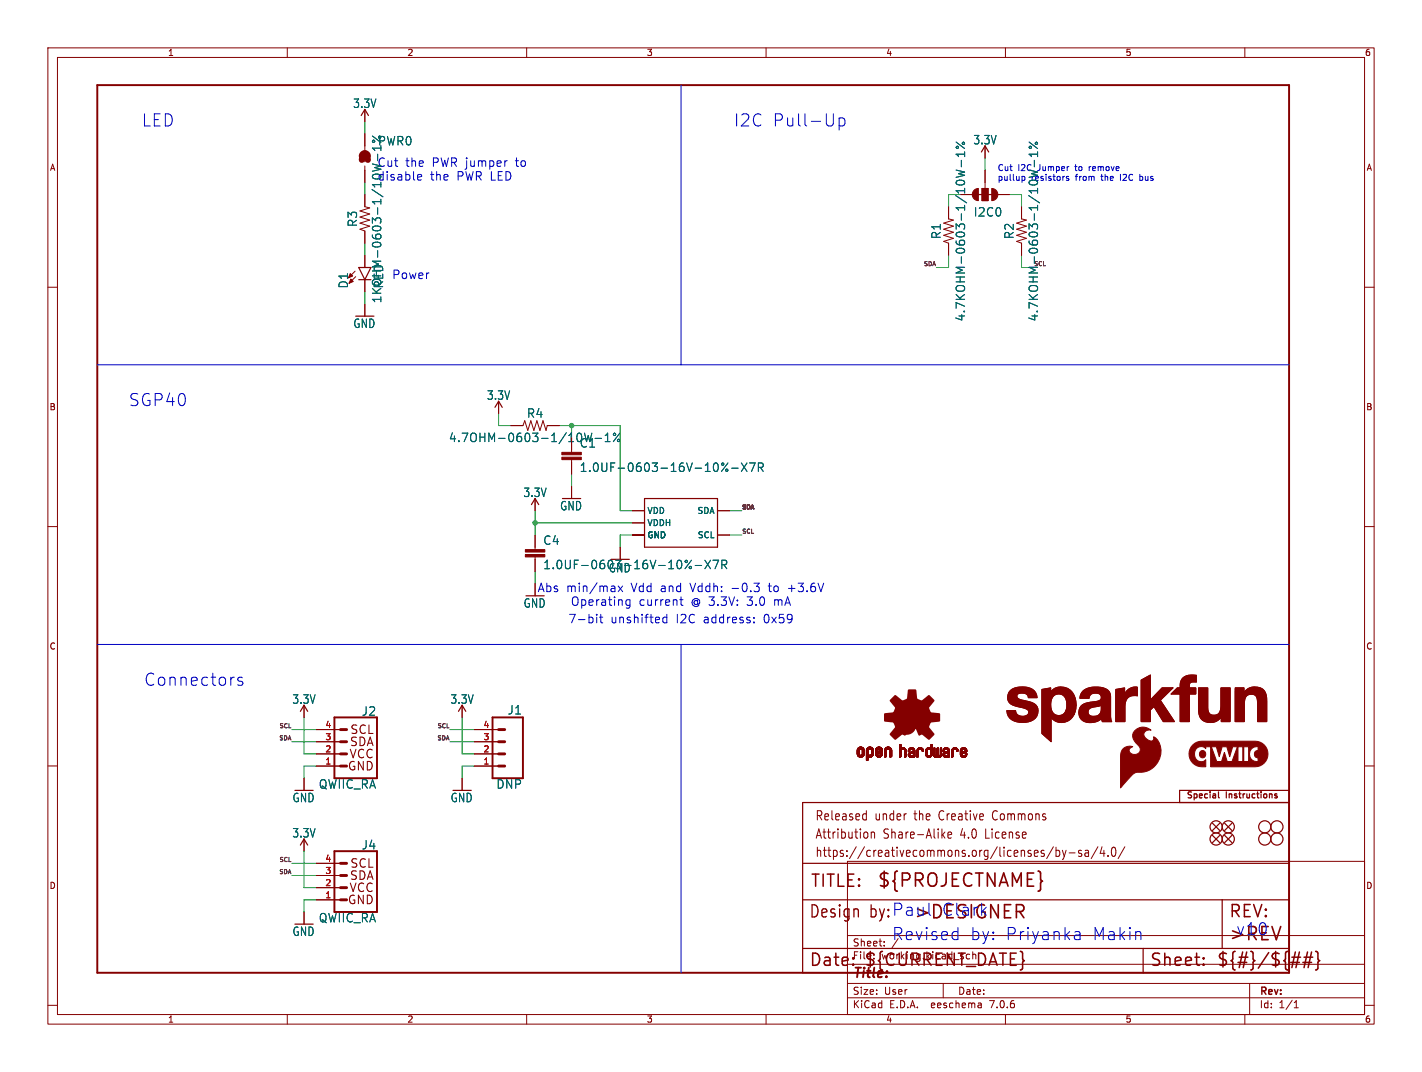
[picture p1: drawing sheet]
<svg xmlns="http://www.w3.org/2000/svg" width="297mm" height="224mm" viewBox="0 0 297 224" stroke-linecap="round" stroke-linejoin="round" font-family="sans-serif">
<defs><g id="words">
<g font-size="3.8" fill="#840000">
<text x="183.1" y="185.7">${PROJECTNAME}</text>
<text x="256.5" y="196.9">&gt;REV</text>
</g>
<text font-size="3.8" fill="#0000c2" x="190.8" y="192.3">&gt;DESIGNER</text>
<g font-size="3.5" fill="#0000c2">
<text x="29.6" y="26.6">LED</text>
<text x="153.3" y="26.6">I2C</text>
<text x="161.3" y="26.6">Pull-Up</text>
<text x="26.9" y="85.1">SGP40</text>
<text x="30.1" y="143.5">Connectors</text>
<text x="196.5" y="191.5">Clark</text>
<text x="181.6" y="192.1">by:Paul</text>
<text x="186.2" y="196.6">Revised</text>
<text x="202.5" y="196.6">by:</text>
<text x="209.8" y="196.6">Priyanka</text>
<text x="227.9" y="196.6">Makin</text>
<text x="258.1" y="195.6">v10</text>
</g>
<g font-size="3.5" fill="#840000">
<text x="169.2" y="185.7">TITLE:</text>
<text x="168.9" y="192.1">Design</text>
<text x="256.5" y="192.1">REV:</text>
<text x="168.9" y="202.2">Date:</text>
<text x="180.3" y="202.2">${CURRENT_DATE}</text>
<text x="240" y="202.2">Sheet:</text>
<text x="254" y="202.2">${#}/${##}</text>
</g>
<text font-size="2.8" fill="#840000" x="178" y="204.8">Title:</text>
<g font-size="2.7" fill="#840000">
<text x="170.2" y="171.7">Released</text>
<text x="182.7" y="171.7">under</text>
<text x="191.1" y="171.7">the</text>
<text x="196.5" y="171.7">Creative</text>
<text x="208" y="171.7">Commons</text>
<text x="170.2" y="175.5">Attribution</text>
<text x="170.2" y="179.3">https://creativecommons.org/licenses/by-sa/4.0/</text>
<text x="184.5" y="175.5">Share-Alike</text>
<text x="200.8" y="175.5">4.0</text>
<text x="206.2" y="175.5">License</text>
</g>
<g font-size="2.5" fill="#006464">
<text x="73.7" y="22.8">3.3V</text>
<text x="78.7" y="35">Cut</text>
<text x="78.8" y="30.6">PWR0</text>
<text x="203.2" y="30.4">3.3V</text>
<text x="78.7" y="37.9">disable</text>
<text x="74.8" y="47.5" transform="rotate(-90 74.8 47.5)">R3</text>
<text x="203.3" y="45.4">I2C0</text>
<text x="196.7" y="50" transform="rotate(-90 196.7 50)">R1</text>
<text x="211.9" y="50" transform="rotate(-90 211.9 50)">R2</text>
<text x="72.9" y="60.3" transform="rotate(-90 72.9 60.3)">D1</text>
<text x="79.9" y="63.4" transform="rotate(-90 79.9 63.4)">1KOHM-0603-1/10W-1%</text>
<text x="80.2" y="60.3" transform="rotate(-90 80.2 60.3)">RED</text>
<text x="73.7" y="68.7">GND</text>
<text x="201.8" y="67.2" transform="rotate(-90 201.8 67.2)">4.7KOHM-0603-1/10W-1%</text>
<text x="217" y="67.2" transform="rotate(-90 217 67.2)">4.7KOHM-0603-1/10W-1%</text>
<text x="101.6" y="83.7">3.3V</text>
<text x="110" y="87.5">R4</text>
<text x="93.7" y="92.6">4.7OHM-0603-1/10W-1%</text>
<text x="121" y="93.7">C1</text>
<text x="121" y="98.8">1.0UF-0603-16V-10%-X7R</text>
<text x="109.2" y="104">3.3V</text>
<text x="116.9" y="106.8">GND</text>
<text x="113.4" y="114">C4</text>
<text x="113.4" y="119.1">1.0UF-0603-16V-10%-X7R</text>
<text x="127.1" y="119.8">GND</text>
<text x="109.3" y="127.1">GND</text>
<text x="61" y="147.2">3.3V</text>
<text x="75.5" y="149.7">J2</text>
<text x="94" y="147.2">3.3V</text>
<text x="106" y="149.5">J1</text>
<text x="61" y="167.8">GND</text>
<text x="66.5" y="164.9">QWIIC_RA</text>
<text x="94" y="167.8">GND</text>
<text x="103.6" y="164.9">DNP</text>
<text x="61" y="175.2">3.3V</text>
<text x="75.5" y="177.6">J4</text>
<text x="61" y="195.7">GND</text>
<text x="66.5" y="192.9">QWIIC_RA</text>
</g>
<g font-size="2.5" fill="#0000c2">
<text x="84.6" y="35">the</text>
<text x="90.2" y="35">PWR jumper</text>
<text x="107.8" y="35">to</text>
<text x="89.8" y="37.9">the</text>
<text x="95.4" y="37.9">PWR LED</text>
<text x="81.8" y="58.4">Power</text>
<text x="118.2" y="123.9">min/max</text>
<text x="131.8" y="123.9">Vdd</text>
<text x="138" y="123.9">and</text>
<text x="144.3" y="123.9">Vddh:</text>
<text x="152.9" y="123.9">-0.3</text>
<text x="160.8" y="123.9">to</text>
<text x="164.9" y="123.9">+3.6V</text>
<text x="118.7" y="130.4">7-bit</text>
<text x="119.2" y="126.8">Operating</text>
<text x="127.5" y="130.4">unshifted</text>
<text x="133.4" y="126.8">current</text>
<text x="141.2" y="130.4">I2C</text>
<text x="144.3" y="126.8">@ 3.3V:</text>
<text x="147" y="130.4">address:</text>
<text x="156.1" y="126.8">3.0</text>
<text x="159.6" y="130.4">0x59</text>
<text x="161.8" y="126.8">mA</text>
</g>
<g font-size="2.5" fill="#840000">
<text x="112.2" y="123.9">Abs</text>
<text x="73" y="153.6">SCL</text>
<text x="72.5" y="161.2">GND</text>
<text x="72.8" y="158.7">VCC</text>
<text x="72.9" y="156.2">SDA</text>
<text x="72.9" y="184.1">SDA</text>
<text x="73" y="181.6">SCL</text>
<text x="72.5" y="189.2">GND</text>
<text x="72.8" y="186.6">VCC</text>
</g>
<g font-size="2.1" fill="#840000">
<text x="178" y="197.9">Sheet:</text>
<text x="178" y="200.6">File:</text>
<text x="184.1" y="200.6">working.kicad_sch</text>
<text x="178" y="208">Size:</text>
<text x="184.7" y="208">User</text>
<text x="200" y="208">Date:</text>
<text x="263" y="208.2">Rev:</text>
<text x="178" y="210.8">KiCad</text>
<text x="185.7" y="210.8">E.D.A.</text>
<text x="194.6" y="210.8">eeschema</text>
<text x="207" y="210.8">7.0.6</text>
<text x="263" y="210.8">Id:</text>
<text x="267.1" y="210.8">1/1</text>
</g>
<g font-size="1.8" fill="#840000">
<text x="35" y="11.9">1</text>
<text x="85" y="11.9">2</text>
<text x="135" y="11.9">3</text>
<text x="185" y="11.9">4</text>
<text x="235" y="11.9">5</text>
<text x="285" y="11.9">6</text>
<text x="10.3" y="35.9">A</text>
<text x="285.3" y="35.9">A</text>
<text x="10.3" y="85.9">B</text>
<text x="285.3" y="85.9">B</text>
<text x="10.3" y="135.9">C</text>
<text x="285.3" y="135.9">C</text>
<text x="247.6" y="167.1">Special</text>
<text x="256.1" y="167.1">Instructions</text>
<text x="10.3" y="185.9">D</text>
<text x="285.3" y="185.9">D</text>
<text x="35" y="213.8">1</text>
<text x="85" y="213.8">2</text>
<text x="135" y="213.8">3</text>
<text x="185" y="213.8">4</text>
<text x="235" y="213.8">5</text>
<text x="285" y="213.8">6</text>
</g>
<g font-size="1.8" fill="#0000c2">
<text x="208.3" y="35.8">Cut</text>
<text x="212.6" y="35.8">I2C</text>
<text x="216.9" y="35.8">Jumper</text>
<text x="224.9" y="35.8">to</text>
<text x="227.9" y="35.8">remove</text>
<text x="208.3" y="37.9">pullup</text>
<text x="224.8" y="37.9">from</text>
<text x="230.3" y="37.9">the</text>
<text x="234.4" y="37.9">I2C</text>
<text x="238.7" y="37.9">bus</text>
</g>
<g font-size="1.8" fill="#006464">
<text x="215.4" y="37.9">resistors</text>
<text x="135.1" y="107.5">VDD</text>
<text x="145.6" y="107.5">SDA</text>
<text x="135.1" y="112.6">GND</text>
<text x="135.1" y="110.1">VDDH</text>
<text x="145.6" y="112.6">SCL</text>
</g>
<g font-size="1.8" fill="#a90000">
<text x="67.9" y="154.7">3</text>
<text x="67.9" y="152.1">4</text>
<text x="100.9" y="154.7">3</text>
<text x="100.9" y="152.1">4</text>
<text x="67.9" y="159.8">1</text>
<text x="67.9" y="157.2">2</text>
<text x="100.9" y="159.8">1</text>
<text x="100.9" y="157.2">2</text>
<text x="67.9" y="185.2">2</text>
<text x="67.9" y="182.6">3</text>
<text x="67.9" y="180.1">4</text>
<text x="67.9" y="187.7">1</text>
</g>
<g font-size="1.2" fill="#0f0f0f">
<text x="192.8" y="55.6">SDA</text>
<text x="215.9" y="55.6">SCL</text>
<text x="154.9" y="106.4">SDA</text>
<text x="154.9" y="111.5">SCL</text>
<text x="58.2" y="154.7">SDA</text>
<text x="58.2" y="152.2">SCL</text>
<text x="91.2" y="154.7">SDA</text>
<text x="91.2" y="152.2">SCL</text>
<text x="58.2" y="182.6">SDA</text>
<text x="58.2" y="180.1">SCL</text>
</g>
</g></defs>
<g fill="none" stroke="#840000" stroke-width=".21">
<path d="M10 10h277v203.9h-277zM12 12h273v199.9h-273zM60 10v2M110 10v2M160 10v2M210 10v2M260 10v2M76.2 22.9v2.5M76.2 27.9v3.5M76.2 34.7v3.4M205.1 39.4h1.3v2.5h-1.3zM205.7 30.5v2.5"/>
<path d="M205.7 35.6v3.8M10 60h2M74.2 56.6l-1.4 1.4M74.3 57.8l-1.4 1.4M76.2 40.6v2.6l1 .2-2 .7 2 .6-2 .6 2 .7-2 .6 2 .6-2 .7 1 .4v2.5M76.2 53.3v2.6M76.2 58.4v2.6M198.1 43.2v2.5l1 .3-2 .6 2 .6-2 .7 2 .6-2 .6 2 .7-2 .6 1 .4v2.5M200.7 40.6h2.5M208.3 40.6h2.5M213.4 43.2v2.5l1 .3-2.1 .6 2.1 .6-2.1 .7 2.1 .6-2.1 .6 2.1 .7-2.1 .6 1.1 .4v2.5M285 60h2"/>
<path d="M76.2 63.5v2.5M104.1 83.8v2.6M106.7 88.9h2.5l.4-1 .6 2 .7-2 .6 2 .6-2 .7 2 .6-2 .6 2 .3-1h2.5M119.4 91.4v3.1M119.4 96v3.1M10 110h2M111.8 104.1v2.6M111.8 111.8v3M111.8 116.3v3.1M119.4 101.6v2.5M129.5 114.3v2.5M132.1 106.7h2.5"/>
<path d="M132.1 111.8h2.5M132.1 109.2h2.5M149.9 106.7h2.5M149.9 111.8h2.5M285 110h2M10 160h2M63.5 147.3v2.6M66 157.5h5.1M66 154.9h5.1M66 152.4h5.1M96.5 147.3v2.6M99.1 157.5h5"/>
<path d="M99.1 154.9h5M99.1 152.4h5M285 160h2M63.5 162.6v2.5M63.5 175.3v2.5M66 160h5.1M96.5 162.6v2.5M99.1 160h5M177 179.9h108v32h-108zM180.5 170l.4 .1M180.9 169.3v2M180.9 171.2l-.4 .1"/>
<path d="M181.2 174v.9M182 173.8v1.3M182 174l.2-.2 .4 .1 .1 1.2M196.9 174.4l.5 .7M197.4 173.8l-.7 .7M198 174.4l.8-.1-.1-.4-.5-.1-.2 .3 .1 .9h.6M220 176.9l-1.4 2.5M220.6 177v1.9M220.6 177.7l.4-.1 .3 .4-.1 .8h-.6M221.9 177.6l.4 1.3M222.3 178.9l-.2 .5-.2 .1M222.7 177.6l-.4 1.3"/>
<path d="M223.3 178.2h1.2M225.9 177.7l-.4-.1-.2 .3v.3l.6 .1v.5h-.6M226.7 177.7h.6l.1 1.2M227.4 178.1l-.6 .1a.4 .4 0 0 0-.2 .3 .4 .4 0 0 0 .2 .4l.6-.1M229.3 176.9l-1.4 2.5M230.2 176.9l-.4 1.4h1M230.6 177.6v1.3M231.4 178.7v.2M232.4 177.1l.3-.1a1.34 1.34 0 0 1 0 1.9h-.2a1.44 1.44 0 0 1-.1-1.8zM234.9 176.9l-1.4 2.5M63.5 190.5v2.5M66 188h5.1"/>
<path d="M66 185.4h5.1M66 182.9h5.1M66 180.3h5.1M177 195.4h108M184.7 197.5v.1M184.7 196.7v.1M187.6 196l-1.3 2M10 210h2M60 211.9v2M110 211.9v2M160 211.9v2M177 208.4h108"/>
<path d="M177 205.4h108M177 201.4h108M197 205.4v3M204.9 209.6l.1 .9M205 210.4l-.2 .1M205 209.9h-.2M210 211.9v2M260 211.9v2M261 205.4v6.5M270.3 210.5h.9M270.3 209.4l.4-.4v1.5M285 210h2"/>
</g>
<g fill="none" stroke="#840000" stroke-width=".25">
<path d="M75.4 24.1l.8-1.2 .8 1.2M76.2 32v1.8M205 31.8l.7-1.3 .8 1.3M74.9 58.4h2.6M74.9 55.9h2.6l-1.3 2.5zM204 40.6h3.8M103.4 85.1l.7-1.3 .8 1.3M111 105.4l.8-1.3 .7 1.3M134.6 104.1h15.3v10.2h-15.3zM62.7 148.6l.8-1.3 .8 1.3M95.8 148.6l.7-1.3 .8 1.3M62.7 176.5l.8-1.2 .8 1.2"/>
<path d="M246.4 167.6v-2.5h22.8v38.1h-101.6v-35.6h101.6M253.2 174.5l1.6 1.5M253.2 172l1.6 1.5M254.5 165.4v1.1l.2 .2M254.8 174.5l-1.6 1.5M254.8 172l-1.6 1.5M255.8 174.5l1.5 1.5M255.8 172l1.5 1.5M257.3 172l-1.5 1.5M257.3 174.5l-1.5 1.5M266.7 166.3v.3M167.6 198.1h101.6"/>
<path d="M167.6 180.3h101.6M167.6 188h101.6M238.8 198.1v5.1M255.3 188v10.1"/>
<circle cx="254" cy="172.7" r="1.27"/>
<circle cx="254" cy="175.3" r="1.27"/>
<circle cx="256.5" cy="175.3" r="1.27"/>
<circle cx="256.5" cy="172.7" r="1.27"/>
<circle cx="264.2" cy="175.3" r="1.27"/>
<circle cx="264.2" cy="172.7" r="1.27"/>
<circle cx="266.7" cy="172.7" r="1.27"/>
<circle cx="266.7" cy="175.3" r="1.27"/>
</g>
<g fill="none" stroke="#840000" stroke-width=".32">
<path d="M269.8 199.9h1.8M271.4 198.9l-.7 3.2M272.4 199.9h1.8M273.1 198.9l-.7 3.2M273.9 198.9l-.7 3.2M274.8 198.7l.3 .2 .2 .2v1.2l.3 .4-.3 .3v1.2l-.2 .3-.3 .1M178.2 201.4l.1 .1-.1 .1M251.4 201.4l.1 .1-.1 .1M251.4 201.4l-.1 .1 .1 .1M251.4 200.1v.2M251.4 201.4v.2M251.4 200.1l.1 .1-.1 .1"/>
<path d="M251.4 200.1l-.1 .1 .1 .1M269.6 201h1.8M272.1 201h1.8"/>
</g>
<g fill="none" stroke="#006464" stroke-width=".21">
<path d="M77.8 34.2l1.8 .5M77.8 28.4l1.8 1.4M78.2 29.3h-.2l-.2 .2 .2 .3 .2-.1M78.9 32.2v1.4M79.6 30.9h-1.8l.4 .4M199.7 35.5l1.8 .4-1.3 .4 1.3 .3-1.8 .4M199.7 29.7l1.8 1.3M200.8 33.5v1.3M201.5 32.2h-1.8l.5 .5M201.5 31.7v1M214.9 35.5l1.8 .4-1.3 .4M214.9 29.7l1.8 1.3"/>
<path d="M216 33.5v1.3M216.7 31.7v1M216.7 32.2h-1.8l.5 .5M122.1 90.5l.4 1.8 .4-1.3 .3 1.3 .4-1.8M124.3 91.6h1.3M126.4 92.3h1M126.4 91l.5-.5v1.8M129.5 90.5l-1.4 1.8M152 96.7l-1.3 1.8M152.8 97.8h1.4M154.8 96.7l1.2 1.8M156 96.7l-1.2 1.8"/>
<path d="M156.5 96.7h1.2l-.7 1.8M158.4 97.6l.8-.1 .2-.2-.1-.4-.2-.2h-.7v1.8M158.8 97.6l.6 .9M144.4 117l-1.3 1.8M145.2 118.1h1.3M147.2 117l1.2 1.8M148.4 117l-1.2 1.8M148.9 117h1.2l-.8 1.8M150.8 118l.8-.1 .2-.3-.1-.4-.2-.2h-.7v1.8M151.2 118l.6 .8"/>
<circle cx="200" cy="30.8" r=".25"/>
<circle cx="201.2" cy="29.9" r=".25"/>
<circle cx="215.2" cy="30.8" r=".25"/>
<circle cx="216.5" cy="29.9" r=".25"/>
<circle cx="128.4" cy="90.7" r=".25"/>
<circle cx="129.2" cy="92" r=".25"/>
<circle cx="151.8" cy="98.2" r=".25"/>
<circle cx="144.2" cy="118.6" r=".25"/>
</g>
<path d="M20.3 17.8h248.9v185.4h-248.9zM69.8 149.9h8.9v12.7h-8.9zM102.9 149.9h6.3v12.7h-6.3zM69.8 177.8h8.9v12.7h-8.9z" fill="none" stroke="#840000" stroke-width=".41"/>
<path d="M71.1 157.5h1.3M71.1 154.9h1.3M71.1 152.4h1.3M104.1 157.5h1.3M104.1 154.9h1.3M104.1 152.4h1.3M71.1 160h1.3M104.1 160h1.3M71.1 188h1.3M71.1 185.4h1.3M71.1 182.9h1.3M71.1 180.3h1.3" fill="none" stroke="#840000" stroke-width=".61"/>
<g fill="#840000" stroke="#840000" stroke-width=".21">
<path d="M73.3 58.3l.5 .5-.9 .4z"/>
<path d="M109.7 115.8h4.1v.5h-4.1z"/>
<path d="M109.7 114.8h4.1v.5h-4.1z"/>
<path d="M117.3 95.5h4.1v.5h-4.1z"/>
<path d="M117.3 94.5h4.1v.5h-4.1z"/>
<path d="M203.5 39.7l.8-.3v2.5a1.27 1.27 0 0 1-1.1-.8 1.27 1.27 0 0 1 .3-1.4z"/>
<path d="M205.1 39.4h1.3v2.5h-1.3z"/>
<path d="M207.1 39.4a1.27 1.27 0 0 1 1.3 1.2h-1.3z"/>
<path d="M207.1 40.6h1.3a1.27 1.27 0 0 1-1.3 1.3z"/>
<path d="M179 157.5h.4z"/>
<path d="M179 157.4l.4 .1z"/>
<path d="M179 157.4h.4z"/>
<path d="M179 157.3l.4 .1z"/>
<path d="M179 157.3h.4z"/>
<path d="M179 157.2l.4 .1z"/>
<path d="M179 157.2h.4z"/>
<path d="M179 157.1l.4 .1z"/>
<path d="M179 157.1h.4z"/>
<path d="M179 157l.4 .1z"/>
<path d="M179 157h.4z"/>
<path d="M179 156.9l.4 .1z"/>
<path d="M179 156.9h.4z"/>
<path d="M179 156.8l.4 .1z"/>
<path d="M179 156.8h.4z"/>
<path d="M179 156.7l.4 .1z"/>
<path d="M179 156.7h.4z"/>
<path d="M179.1 157.5l.4 .1z"/>
<path d="M179.1 157.5h.4z"/>
<path d="M179.1 157.5h.3z"/>
<path d="M179.1 156.7h.3z"/>
<path d="M179.1 156.6l.4 .1z"/>
<path d="M179.1 156.6h.4z"/>
<path d="M179.1 157.7h.4z"/>
<path d="M179.1 157.6l.4 .1z"/>
<path d="M179.1 157.6h.4z"/>
<path d="M179.1 157.7h.5z"/>
<path d="M179.1 156.5l.4 .1z"/>
<path d="M179.1 156.5h.4z"/>
<path d="M179.1 156.5h.5z"/>
<path d="M179.1 157.7l.5 .1z"/>
<path d="M179.1 157.8h.5z"/>
<path d="M179.1 157.8h.6z"/>
<path d="M179.1 156.4l.5 .1z"/>
<path d="M179.1 156.4h.6z"/>
<path d="M179.1 157.8h1.3z"/>
<path d="M179.1 156.4h1.3z"/>
<path d="M179.2 157.8l1.2 .1z"/>
<path d="M179.2 157.8h1.2z"/>
<path d="M179.2 156.4h1.2z"/>
<path d="M179.2 157.9h1.2z"/>
<path d="M179.2 156.3l1.2 .1z"/>
<path d="M179.2 156.3h1.2z"/>
<path d="M179.2 156.3h1.1z"/>
<path d="M179.2 157.9h1.1z"/>
<path d="M179.2 158h1.1z"/>
<path d="M179.2 157.9l1.1 .1z"/>
<path d="M179.3 158h1z"/>
<path d="M179.3 156.3h1z"/>
<path d="M179.3 156.2l1 .1z"/>
<path d="M179.3 156.2h1z"/>
<path d="M179.3 158h.9z"/>
<path d="M179.3 156.2h.9z"/>
<path d="M179.4 156.2h.8z"/>
<path d="M179.4 158l.8 .1z"/>
<path d="M179.4 158.1h.8z"/>
<path d="M179.4 158.1h.7z"/>
<path d="M179.4 156.1l.8 .1z"/>
<path d="M179.4 156.1h.7z"/>
<path d="M179.5 158.1h.6z"/>
<path d="M179.5 156.1h.6z"/>
<path d="M179.5 158.1h.5z"/>
<path d="M179.5 156.1h.5z"/>
<path d="M179.6 158.1h.4z"/>
<path d="M179.6 156.1h.4z"/>
<path d="M179.6 158.1l.3 .1z"/>
<path d="M179.6 156.1h.3z"/>
<path d="M179.6 158.2h.3z"/>
<path d="M179.7 158.2h.2z"/>
<path d="M179.7 156l.2 .1z"/>
<path d="M179.8 156.4h.6z"/>
<path d="M179.9 157.8h.5z"/>
<path d="M179.9 156.4l.5 .1z"/>
<path d="M179.9 156.5h.5z"/>
<path d="M179.9 157.7l.5 .1z"/>
<path d="M179.9 157.7h.5z"/>
<path d="M180 157.7h.5z"/>
<path d="M180 156.5h.4z"/>
<path d="M180 156.5h.5z"/>
<path d="M180 157.6l.5 .1z"/>
<path d="M180 156.6h.5z"/>
<path d="M180 156.5l.5 .1z"/>
<path d="M180.1 157.6h.4z"/>
<path d="M180.1 156.6h.4z"/>
<path d="M180.1 157.5l.4 .1z"/>
<path d="M180.1 157.5h.4z"/>
<path d="M180.1 156.7h.4z"/>
<path d="M180.1 156.6l.4 .1z"/>
<path d="M180.1 157.4l.4 .1z"/>
<path d="M180.1 157.4h.4z"/>
<path d="M180.1 157.3l.4 .1z"/>
<path d="M180.1 157.3h.4z"/>
<path d="M180.1 157.2l.4 .1z"/>
<path d="M180.1 157.2h.4z"/>
<path d="M180.1 157.1l.4 .1z"/>
<path d="M180.1 157.1h.4z"/>
<path d="M180.1 157l.4 .1z"/>
<path d="M180.1 157h.4z"/>
<path d="M180.1 156.9l.4 .1z"/>
<path d="M180.1 156.9h.4z"/>
<path d="M180.1 156.8l.4 .1z"/>
<path d="M180.1 156.8h.4z"/>
<path d="M180.1 156.7l.4 .1z"/>
<path d="M181 158.8h.2z"/>
<path d="M181 158.8h.3z"/>
<path d="M181 158.7l.3 .1z"/>
<path d="M181 158.7h.3z"/>
<path d="M181 158.6l.3 .1z"/>
<path d="M181 158.6h.3z"/>
<path d="M181 158.5l.3 .1z"/>
<path d="M181 158.5h.3z"/>
<path d="M181 158.4l.3 .1z"/>
<path d="M181 158.4h.3z"/>
<path d="M181 158.3l.3 .1z"/>
<path d="M181 158.3h.3z"/>
<path d="M181 158.2l.3 .1z"/>
<path d="M181 158.2h.3z"/>
<path d="M181 158.1l.3 .1z"/>
<path d="M181 158.1h.4z"/>
<path d="M181 158.1h1z"/>
<path d="M181 158.1h1.1z"/>
<path d="M181 158l1.1 .1z"/>
<path d="M181 158h1.1z"/>
<path d="M181 158h1.2z"/>
<path d="M181 157.9l1.2 .1z"/>
<path d="M181 157.9h1.2z"/>
<path d="M181 157.9h1.3z"/>
<path d="M181 157.8l1.3 .1z"/>
<path d="M181 157.8h1.3z"/>
<path d="M181 157.8h.6z"/>
<path d="M181 157.7l.5 .1z"/>
<path d="M181 157.7h.5z"/>
<path d="M181 157.7h.4z"/>
<path d="M181 157.6l.4 .1z"/>
<path d="M181 157.6h.4z"/>
<path d="M181 157.5l.3 .1z"/>
<path d="M181 157.5h.3z"/>
<path d="M181 157.4l.3 .1z"/>
<path d="M181 157.4h.3z"/>
<path d="M181 157.3l.3 .1z"/>
<path d="M181 157.3h.3z"/>
<path d="M181 157.2l.3 .1z"/>
<path d="M181 157.2h.3z"/>
<path d="M181 157.1l.3 .1z"/>
<path d="M181 157.1h.3z"/>
<path d="M181 157l.3 .1z"/>
<path d="M181 157h.3z"/>
<path d="M181 156.9l.3 .1z"/>
<path d="M181 156.9h.3z"/>
<path d="M181 156.8l.3 .1z"/>
<path d="M181 156.8h.3z"/>
<path d="M181 156.7l.3 .1z"/>
<path d="M181 156.7h.3z"/>
<path d="M181 156.6l.4 .1z"/>
<path d="M181 156.6h.4z"/>
<path d="M181 158.8h.1z"/>
<path d="M181 158.8l.1 .1z"/>
<path d="M181 156.5l.4 .1z"/>
<path d="M181 156.5h.4z"/>
<path d="M181 156.5h.5z"/>
<path d="M181 156.4l.6 .1z"/>
<path d="M181 156.4h.6z"/>
<path d="M181 156.4h1.3z"/>
<path d="M181.1 156.4h1.2z"/>
<path d="M181.1 156.3l1.2 .1z"/>
<path d="M181.1 156.3h1.2z"/>
<path d="M181.1 156.3h1.1z"/>
<path d="M181.2 156.3h1z"/>
<path d="M181.2 156.2l1 .1z"/>
<path d="M181.2 156.2h1z"/>
<path d="M181.2 156.2h.9z"/>
<path d="M181.3 156.2h.8z"/>
<path d="M181.3 156.1l.8 .1z"/>
<path d="M181.3 156.1h.7z"/>
<path d="M181.4 156.1h.6z"/>
<path d="M181.4 158.1h.5z"/>
<path d="M181.4 156.1h.5z"/>
<path d="M181.5 158.1h.4z"/>
<path d="M181.5 156.1h.4z"/>
<path d="M181.5 158.1l.4 .1z"/>
<path d="M181.5 156.1h.3z"/>
<path d="M181.6 158.2h.2z"/>
<path d="M181.6 156l.2 .1z"/>
<path d="M181.7 156.4h.6z"/>
<path d="M181.8 157.8h.5z"/>
<path d="M181.8 157.8h.6z"/>
<path d="M181.8 156.4l.6 .1z"/>
<path d="M181.8 156.5h.6z"/>
<path d="M181.8 157.7l.6 .1z"/>
<path d="M181.9 157.7h.5z"/>
<path d="M181.9 156.5h.5z"/>
<path d="M181.9 156.6h.5z"/>
<path d="M181.9 156.5l.5 .1z"/>
<path d="M182 157.6l.4 .1z"/>
<path d="M182 157.6h.4z"/>
<path d="M182 156.6h.4z"/>
<path d="M182 157.5l.4 .1z"/>
<path d="M182 156.7h.4z"/>
<path d="M182 156.6l.4 .1z"/>
<path d="M182 157.5h.4z"/>
<path d="M182 157.4l.4 .1z"/>
<path d="M182 157.4h.4z"/>
<path d="M182 157.3l.4 .1z"/>
<path d="M182 157.3h.4z"/>
<path d="M182 157.2l.4 .1z"/>
<path d="M182 157.2h.4z"/>
<path d="M182 157.1l.4 .1z"/>
<path d="M182 157.1h.4z"/>
<path d="M182 157l.4 .1z"/>
<path d="M182 157h.4z"/>
<path d="M182 156.9l.4 .1z"/>
<path d="M182 156.9h.4z"/>
<path d="M182 156.8l.4 .1z"/>
<path d="M182 156.8h.4z"/>
<path d="M182 156.7l.4 .1z"/>
<path d="M182.9 157.6h.4z"/>
<path d="M182.9 157.5l.4 .1z"/>
<path d="M182.9 157.5h.4z"/>
<path d="M182.9 157.4l.4 .1z"/>
<path d="M182.9 157.4h.4z"/>
<path d="M182.9 157.4h.5z"/>
<path d="M182.9 157.4h.6z"/>
<path d="M182.9 157.3l.6 .1z"/>
<path d="M182.9 157.3h.6z"/>
<path d="M182.9 157.3h.7z"/>
<path d="M182.9 157.3h.8z"/>
<path d="M182.9 157.2l.8 .1z"/>
<path d="M182.9 157.2h.9z"/>
<path d="M182.9 157.2h1z"/>
<path d="M182.9 157.1l1.1 .1z"/>
<path d="M182.9 157.1h1.1z"/>
<path d="M182.9 157.1h1.2z"/>
<path d="M182.9 157l1.3 .1z"/>
<path d="M182.9 157h1.3z"/>
<path d="M182.9 157h1.4z"/>
<path d="M182.9 157h.4z"/>
<path d="M182.9 157h.3z"/>
<path d="M182.9 156.9l.3 .1z"/>
<path d="M182.9 156.9h.3z"/>
<path d="M182.9 156.8l.3 .1z"/>
<path d="M182.9 156.8h.3z"/>
<path d="M182.9 156.7l.4 .1z"/>
<path d="M182.9 156.7h.4z"/>
<path d="M182.9 156.6l.4 .1z"/>
<path d="M182.9 156.6h.4z"/>
<path d="M182.9 157.7h.5z"/>
<path d="M182.9 157.7h.4z"/>
<path d="M182.9 157.6l.4 .1z"/>
<path d="M182.9 156.5l.4 .1z"/>
<path d="M182.9 156.5h.5z"/>
<path d="M182.9 157.8h.6z"/>
<path d="M182.9 157.7l.6 .1z"/>
<path d="M182.9 156.5h.6z"/>
<path d="M182.9 156.4l.6 .1z"/>
<path d="M182.9 157.8h1.3z"/>
<path d="M182.9 156.4h.6z"/>
<path d="M183 157.8h1.2z"/>
<path d="M183 156.4h1.2z"/>
<path d="M183 157.8l1.2 .1z"/>
<path d="M183 157.9h1.2z"/>
<path d="M183 156.3l1.2 .1z"/>
<path d="M183 156.3h1.2z"/>
<path d="M183 157.9h1.1z"/>
<path d="M183.1 157.9h1z"/>
<path d="M183.1 156.3h1z"/>
<path d="M183.1 157.9l1 .1z"/>
<path d="M183.1 158h1z"/>
<path d="M183.1 156.2l1 .1z"/>
<path d="M183.1 156.2h1z"/>
<path d="M183.1 158h.9z"/>
<path d="M183.2 156.2h.9z"/>
<path d="M183.2 158h.8z"/>
<path d="M183.2 156.2h.8z"/>
<path d="M183.2 158l.8 .1z"/>
<path d="M183.2 158.1h.8z"/>
<path d="M183.2 156.1l.8 .1z"/>
<path d="M183.2 156.1h.8z"/>
<path d="M183.2 156.1h.7z"/>
<path d="M183.3 158.1h.6z"/>
<path d="M183.3 156.1h.6z"/>
<path d="M183.3 157h1z"/>
<path d="M183.4 157h.9z"/>
<path d="M183.4 156.1h.4z"/>
<path d="M183.4 158.1h.4z"/>
<path d="M183.4 158.1l.3 .1z"/>
<path d="M183.5 158.2h.2z"/>
<path d="M183.5 156.9l.8 .1z"/>
<path d="M183.5 156.1h.2z"/>
<path d="M183.5 156.9h.8z"/>
<path d="M183.5 156l.2 .1z"/>
<path d="M183.6 156.9h.7z"/>
<path d="M183.7 156.9h.6z"/>
<path d="M183.7 156.4h.5z"/>
<path d="M183.7 157.8h.5z"/>
<path d="M183.7 156.8l.6 .1z"/>
<path d="M183.7 156.4l.6 .1z"/>
<path d="M183.7 156.8h.6z"/>
<path d="M183.7 156.5h.6z"/>
<path d="M183.7 157.7l.5 .1z"/>
<path d="M183.8 157.7h.5z"/>
<path d="M183.8 156.8h.5z"/>
<path d="M183.8 156.5h.5z"/>
<path d="M183.8 156.6h.5z"/>
<path d="M183.8 156.5l.5 .1z"/>
<path d="M183.9 157.7h.4z"/>
<path d="M183.9 156.6h.4z"/>
<path d="M183.9 156.8h.4z"/>
<path d="M183.9 157.6l.4 .1z"/>
<path d="M183.9 157.6h.4z"/>
<path d="M183.9 156.7l.4 .1z"/>
<path d="M183.9 156.7h.4z"/>
<path d="M183.9 156.6l.4 .1z"/>
<path d="M183.9 157.5l.4 .1z"/>
<path d="M183.9 157.5h.4z"/>
<path d="M184 157.5h.3z"/>
<path d="M184 157.4l.3 .1z"/>
<path d="M184 157.4h.3z"/>
<path d="M184 157.3l.3 .1z"/>
<path d="M184 157.3h.3z"/>
<path d="M184.1 157.3h.2z"/>
<path d="M184.8 158.1h.2z"/>
<path d="M184.8 158.1h.3z"/>
<path d="M184.8 158l.3 .1z"/>
<path d="M184.8 158h.3z"/>
<path d="M184.8 158h.4z"/>
<path d="M184.8 157.9l.4 .1z"/>
<path d="M184.8 157.9h.4z"/>
<path d="M184.8 157.8l.4 .1z"/>
<path d="M184.8 157.8h.4z"/>
<path d="M184.8 157.7l.4 .1z"/>
<path d="M184.8 157.7h.4z"/>
<path d="M184.8 157.6l.4 .1z"/>
<path d="M184.8 157.6h.4z"/>
<path d="M184.8 157.5l.4 .1z"/>
<path d="M184.8 157.5h.4z"/>
<path d="M184.8 157.4l.4 .1z"/>
<path d="M184.8 157.4h.4z"/>
<path d="M184.8 157.3l.4 .1z"/>
<path d="M184.8 157.3h.4z"/>
<path d="M184.8 157.2l.4 .1z"/>
<path d="M184.8 157.2h.4z"/>
<path d="M184.8 157.1l.4 .1z"/>
<path d="M184.8 157.1h.4z"/>
<path d="M184.8 157l.4 .1z"/>
<path d="M184.8 157h.4z"/>
<path d="M184.8 156.9l.4 .1z"/>
<path d="M184.8 156.9h.4z"/>
<path d="M184.8 156.8l.4 .1z"/>
<path d="M184.8 156.8h.4z"/>
<path d="M184.8 156.7l.4 .1z"/>
<path d="M184.8 156.7h.4z"/>
<path d="M184.8 156.6l.4 .1z"/>
<path d="M184.8 156.6h.4z"/>
<path d="M184.8 158.1h.1z"/>
<path d="M184.8 156.5l.4 .1z"/>
<path d="M184.8 156.5h.5z"/>
<path d="M184.8 156.5h.6z"/>
<path d="M184.8 156.4l.6 .1z"/>
<path d="M184.9 156.4h.6z"/>
<path d="M184.9 156.4h1.3z"/>
<path d="M184.9 156.4h1.2z"/>
<path d="M184.9 156.3l1.2 .1z"/>
<path d="M184.9 156.3h1.2z"/>
<path d="M185 156.3h1.1z"/>
<path d="M185 156.3h1z"/>
<path d="M185 156.2l1 .1z"/>
<path d="M185 156.2h1z"/>
<path d="M185.1 156.2h.8z"/>
<path d="M185.1 156.1l.8 .1z"/>
<path d="M185.1 156.1h.8z"/>
<path d="M185.2 156.1h.6z"/>
<path d="M185.3 156.1h.4z"/>
<path d="M185.4 156.1h.3z"/>
<path d="M185.4 156l.2 .1z"/>
<path d="M185.6 156.4h.6z"/>
<path d="M185.6 156.4l.6 .1z"/>
<path d="M185.7 156.5h.5z"/>
<path d="M185.8 156.5h.4z"/>
<path d="M185.8 156.6h.4z"/>
<path d="M185.8 156.5l.4 .1z"/>
<path d="M185.8 156.7h.4z"/>
<path d="M185.8 156.6l.4 .1z"/>
<path d="M185.8 158.1h.3z"/>
<path d="M185.8 158.1h.4z"/>
<path d="M185.8 158l.4 .1z"/>
<path d="M185.8 158h.4z"/>
<path d="M185.8 158h.5z"/>
<path d="M185.8 157.9l.5 .1z"/>
<path d="M185.8 157.9h.5z"/>
<path d="M185.8 157.8l.5 .1z"/>
<path d="M185.8 157.8h.5z"/>
<path d="M185.8 157.7l.5 .1z"/>
<path d="M185.8 157.7h.5z"/>
<path d="M185.8 157.6l.5 .1z"/>
<path d="M185.8 157.6h.5z"/>
<path d="M185.8 157.5l.5 .1z"/>
<path d="M185.8 157.5h.5z"/>
<path d="M185.8 157.4l.5 .1z"/>
<path d="M185.8 157.4h.5z"/>
<path d="M185.8 157.3l.5 .1z"/>
<path d="M185.8 157.3h.5z"/>
<path d="M185.8 157.2l.5 .1z"/>
<path d="M185.8 157.2h.5z"/>
<path d="M185.8 157.1l.5 .1z"/>
<path d="M185.8 157.1h.5z"/>
<path d="M185.8 157l.5 .1z"/>
<path d="M185.8 157h.5z"/>
<path d="M185.8 156.9l.5 .1z"/>
<path d="M185.8 156.9h.5z"/>
<path d="M185.8 156.8l.5 .1z"/>
<path d="M185.8 156.8h.5z"/>
<path d="M185.8 156.7l.5 .1z"/>
<path d="M185.8 156.7h.5z"/>
<path d="M185.9 158.1h.2z"/>
<path d="M185.9 158.1h.1z"/>
<path d="M187.9 158.1h.1z"/>
<path d="M187.9 158.1h.2z"/>
<path d="M187.9 155.7h.3z"/>
<path d="M187.9 158.1l.1 .1z"/>
<path d="M187.9 158.1h.3z"/>
<path d="M187.9 158l.3 .1z"/>
<path d="M187.9 158h.3z"/>
<path d="M187.9 157.9l.3 .1z"/>
<path d="M187.9 157.9h.3z"/>
<path d="M187.9 157.8l.3 .1z"/>
<path d="M187.9 157.8h.3z"/>
<path d="M187.9 157.7l.3 .1z"/>
<path d="M187.9 157.7h.3z"/>
<path d="M187.9 157.6l.3 .1z"/>
<path d="M187.9 157.6h.3z"/>
<path d="M187.9 157.5l.3 .1z"/>
<path d="M187.9 157.5h.3z"/>
<path d="M187.9 157.4l.3 .1z"/>
<path d="M187.9 157.4h.3z"/>
<path d="M187.9 157.3l.3 .1z"/>
<path d="M187.9 157.3h.3z"/>
<path d="M187.9 157.2l.3 .1z"/>
<path d="M187.9 157.2h.3z"/>
<path d="M187.9 157.1l.3 .1z"/>
<path d="M187.9 157.1h.3z"/>
<path d="M187.9 157l.3 .1z"/>
<path d="M187.9 157h.3z"/>
<path d="M187.9 156.9l.3 .1z"/>
<path d="M187.9 156.9h.3z"/>
<path d="M187.9 156.8l.3 .1z"/>
<path d="M187.9 156.8h.3z"/>
<path d="M187.9 156.7l.3 .1z"/>
<path d="M187.9 156.7h.3z"/>
<path d="M187.9 156.6l.3 .1z"/>
<path d="M187.9 156.6h.4z"/>
<path d="M187.9 156.5l.4 .1z"/>
<path d="M187.9 156.5h.5z"/>
<path d="M187.9 156.5h.6z"/>
<path d="M187.9 156.4l1.2 .1z"/>
<path d="M187.9 156.4h1.2z"/>
<path d="M187.9 156.4h1.1z"/>
<path d="M187.9 156.3l1.1 .1z"/>
<path d="M187.9 156.3h1.1z"/>
<path d="M187.9 156.3h1z"/>
<path d="M187.9 156.2l.3 .1z"/>
<path d="M187.9 156.2h.3z"/>
<path d="M187.9 156.1l.3 .1z"/>
<path d="M187.9 156.1h.3z"/>
<path d="M187.9 156l.3 .1z"/>
<path d="M187.9 156h.3z"/>
<path d="M187.9 155.9l.3 .1z"/>
<path d="M187.9 155.9h.3z"/>
<path d="M187.9 155.8l.3 .1z"/>
<path d="M187.9 155.8h.3z"/>
<path d="M187.9 155.7l.3 .1z"/>
<path d="M187.9 155.6l.3 .1z"/>
<path d="M187.9 155.6h.3z"/>
<path d="M188 155.6h.2z"/>
<path d="M188 155.5l.2 .1z"/>
<path d="M188 155.5h.2z"/>
<path d="M188.3 156.2l.6 .1z"/>
<path d="M188.3 156.2h.6z"/>
<path d="M188.3 156.2h.5z"/>
<path d="M188.4 156.2h.4z"/>
<path d="M188.6 156.5h.5z"/>
<path d="M188.7 156.5h.4z"/>
<path d="M188.8 156.5h.4z"/>
<path d="M188.8 156.5l.4 .1z"/>
<path d="M188.8 156.6h.4z"/>
<path d="M188.9 156.6h.3z"/>
<path d="M188.9 156.7h.3z"/>
<path d="M188.9 156.6l.3 .1z"/>
<path d="M189 156.7l.2 .1z"/>
<path d="M189 156.7h.2z"/>
<path d="M189 156.9h.2z"/>
<path d="M189 156.8l.2 .1z"/>
<path d="M189 156.8h.2z"/>
<path d="M189 158.1l.1 .1z"/>
<path d="M189 158.1h.1z"/>
<path d="M189 158.1h.2z"/>
<path d="M189 158l.2 .1z"/>
<path d="M189 158h.2z"/>
<path d="M189 157.9l.2 .1z"/>
<path d="M189 157.9h.2z"/>
<path d="M189 157.8l.2 .1z"/>
<path d="M189 157.8h.2z"/>
<path d="M189 157.7l.2 .1z"/>
<path d="M189 157.7h.2z"/>
<path d="M189 157.6l.2 .1z"/>
<path d="M189 157.6h.2z"/>
<path d="M189 157.5l.2 .1z"/>
<path d="M189 157.5h.2z"/>
<path d="M189 157.4l.2 .1z"/>
<path d="M189 157.4h.2z"/>
<path d="M189 157.3l.2 .1z"/>
<path d="M189 157.3h.2z"/>
<path d="M189 157.2l.2 .1z"/>
<path d="M189 157.2h.2z"/>
<path d="M189 157.1l.2 .1z"/>
<path d="M189 157.1h.2z"/>
<path d="M189 157l.2 .1z"/>
<path d="M189 157h.2z"/>
<path d="M189 156.9l.2 .1z"/>
<path d="M189.7 157.7l.3 .1z"/>
<path d="M189.7 157.7h.3z"/>
<path d="M189.7 157.6l.3 .1z"/>
<path d="M189.7 157.6h.3z"/>
<path d="M189.7 156.9l.2 .1z"/>
<path d="M189.7 156.9h.2z"/>
<path d="M189.7 156.9h.3z"/>
<path d="M189.7 156.8l.3 .1z"/>
<path d="M189.7 156.8h.3z"/>
<path d="M189.7 157.8h.4z"/>
<path d="M189.7 157.8h.3z"/>
<path d="M189.7 157.5l.3 .1z"/>
<path d="M189.7 157.5h.3z"/>
<path d="M189.7 157.5h.4z"/>
<path d="M189.7 157h.1z"/>
<path d="M189.7 156.7l.3 .1z"/>
<path d="M189.7 157.9h.4z"/>
<path d="M189.7 157.8l.4 .1z"/>
<path d="M189.7 156.7h.3z"/>
<path d="M189.7 157.9h.5z"/>
<path d="M189.7 157.4l.5 .1z"/>
<path d="M189.7 157.4h.5z"/>
<path d="M189.7 157.4h.6z"/>
<path d="M189.7 156.6l.4 .1z"/>
<path d="M189.7 156.6h.4z"/>
<path d="M189.8 157.9h.8z"/>
<path d="M189.8 157.9h.4z"/>
<path d="M189.8 157.4h.5z"/>
<path d="M189.8 156.6h.3z"/>
<path d="M189.8 157.9l.8 .1z"/>
<path d="M189.8 156.5l.4 .1z"/>
<path d="M189.8 158h.8z"/>
<path d="M189.8 157.4h.6z"/>
<path d="M189.8 156.5h.4z"/>
<path d="M189.8 157.3l.6 .1z"/>
<path d="M189.8 157.3h.6z"/>
<path d="M189.8 157.3h.7z"/>
<path d="M189.8 156.5h.5z"/>
<path d="M189.8 156.5h.6z"/>
<path d="M189.8 156.4l1.1 .1z"/>
<path d="M189.9 158h.7z"/>
<path d="M189.9 157.3h.6z"/>
<path d="M189.9 156.4h1z"/>
<path d="M189.9 158l.7 .1z"/>
<path d="M189.9 157.3h.7z"/>
<path d="M189.9 158.1h.7z"/>
<path d="M189.9 157.2l.7 .1z"/>
<path d="M189.9 157.2h.8z"/>
<path d="M189.9 156.4h.9z"/>
<path d="M189.9 156.3l.9 .1z"/>
<path d="M190 156.3h.8z"/>
<path d="M190 158.1h.6z"/>
<path d="M190 157.2h1.1z"/>
<path d="M190 158.1l.6 .1z"/>
<path d="M190 156.3h.7z"/>
<path d="M190.1 157.2h1z"/>
<path d="M190.1 158.2h.5z"/>
<path d="M190.1 156.3h.6z"/>
<path d="M190.1 156.2l.6 .1z"/>
<path d="M190.1 158.2h.4z"/>
<path d="M190.1 156.2h.6z"/>
<path d="M190.1 157.1l1 .1z"/>
<path d="M190.1 156.2h.5z"/>
<path d="M190.2 157.1h.9z"/>
<path d="M190.2 156.2h.4z"/>
<path d="M190.3 157.1h.8z"/>
<path d="M190.3 157.9h.2z"/>
<path d="M190.3 156.2h.2z"/>
<path d="M190.4 157.9h.1z"/>
<path d="M190.4 157l.7 .1z"/>
<path d="M190.4 157h.7z"/>
<path d="M190.4 156.5h.6z"/>
<path d="M190.5 156.5h.5z"/>
<path d="M190.5 157h.6z"/>
<path d="M190.6 156.5h.4z"/>
<path d="M190.6 157h.5z"/>
<path d="M190.6 156.5l.4 .1z"/>
<path d="M190.6 156.9l.5 .1z"/>
<path d="M190.6 156.6h.4z"/>
<path d="M190.7 156.6h.3z"/>
<path d="M190.7 156.9h.4z"/>
<path d="M190.7 157.2h.4z"/>
<path d="M190.7 156.6l.3 .1z"/>
<path d="M190.7 156.7h.4z"/>
<path d="M190.7 157.2l.4 .1z"/>
<path d="M190.8 157.3h.3z"/>
<path d="M190.8 156.9h.3z"/>
<path d="M190.8 156.8h.3z"/>
<path d="M190.8 156.7l.3 .1z"/>
<path d="M190.8 156.7h.3z"/>
<path d="M190.8 158.1l.1 .1z"/>
<path d="M190.8 158.1h.1z"/>
<path d="M190.8 158.1h.2z"/>
<path d="M190.8 158.1h.3z"/>
<path d="M190.8 158l.3 .1z"/>
<path d="M190.8 158h.3z"/>
<path d="M190.8 157.9l.3 .1z"/>
<path d="M190.8 157.9h.3z"/>
<path d="M190.8 157.8l.3 .1z"/>
<path d="M190.8 157.8h.3z"/>
<path d="M190.8 157.7l.3 .1z"/>
<path d="M190.8 157.7h.3z"/>
<path d="M190.8 157.6l.3 .1z"/>
<path d="M190.8 157.6h.3z"/>
<path d="M190.8 157.5l.3 .1z"/>
<path d="M190.8 157.5h.3z"/>
<path d="M190.8 157.4l.3 .1z"/>
<path d="M190.8 157.4h.3z"/>
<path d="M190.8 157.3l.3 .1z"/>
<path d="M190.8 156.8l.3 .1z"/>
<path d="M191.5 158.1l.1 .1z"/>
<path d="M191.5 158.1h.2z"/>
<path d="M191.5 158.1h.3z"/>
<path d="M191.5 158l.3 .1z"/>
<path d="M191.5 158h.3z"/>
<path d="M191.5 157.9l.3 .1z"/>
<path d="M191.5 157.9h.3z"/>
<path d="M191.5 157.8l.3 .1z"/>
<path d="M191.5 157.8h.3z"/>
<path d="M191.5 157.7l.3 .1z"/>
<path d="M191.5 157.7h.3z"/>
<path d="M191.5 157.6l.3 .1z"/>
<path d="M191.5 157.6h.3z"/>
<path d="M191.5 157.5l.3 .1z"/>
<path d="M191.5 157.5h.3z"/>
<path d="M191.5 157.4l.3 .1z"/>
<path d="M191.5 157.4h.3z"/>
<path d="M191.5 157.3l.3 .1z"/>
<path d="M191.5 157.3h.3z"/>
<path d="M191.5 157.2l.3 .1z"/>
<path d="M191.5 157.2h.3z"/>
<path d="M191.5 157.1l.3 .1z"/>
<path d="M191.5 157.1h.3z"/>
<path d="M191.5 157l.3 .1z"/>
<path d="M191.5 157h.3z"/>
<path d="M191.5 156.9l.3 .1z"/>
<path d="M191.5 156.9h.3z"/>
<path d="M191.5 156.8l.3 .1z"/>
<path d="M191.5 156.8h.3z"/>
<path d="M191.5 156.7l.3 .1z"/>
<path d="M191.5 156.7h.3z"/>
<path d="M191.5 156.7h.4z"/>
<path d="M191.5 156.6l.4 .1z"/>
<path d="M191.5 156.6h.4z"/>
<path d="M191.6 156.6h.3z"/>
<path d="M191.6 156.6h.4z"/>
<path d="M191.6 156.5l.4 .1z"/>
<path d="M191.6 156.5h.4z"/>
<path d="M191.6 156.5h.5z"/>
<path d="M191.6 156.5h.6z"/>
<path d="M191.6 156.4l1.2 .1z"/>
<path d="M191.7 156.4h1z"/>
<path d="M191.7 156.3l1 .1z"/>
<path d="M191.8 156.3h.8z"/>
<path d="M191.9 156.3h.7z"/>
<path d="M191.9 156.3h.6z"/>
<path d="M191.9 156.2l.6 .1z"/>
<path d="M191.9 156.2h.6z"/>
<path d="M192 156.2h.4z"/>
<path d="M192.1 156.2h.1z"/>
<path d="M192.2 156.5h.6z"/>
<path d="M192.3 156.5h.5z"/>
<path d="M192.4 156.5h.4z"/>
<path d="M192.4 156.5l.4 .1z"/>
<path d="M192.4 156.6h.4z"/>
<path d="M192.5 156.6h.3z"/>
<path d="M192.5 156.6h.4z"/>
<path d="M192.5 156.6l.4 .1z"/>
<path d="M192.5 156.7h.4z"/>
<path d="M192.6 156.7h.3z"/>
<path d="M192.6 156.7l.3 .1z"/>
<path d="M192.6 156.8h.3z"/>
<path d="M192.6 156.9h.2z"/>
<path d="M192.6 156.9h.3z"/>
<path d="M192.6 156.8l.3 .1z"/>
<path d="M192.6 156.9h.1z"/>
<path d="M193.3 157.5h.3z"/>
<path d="M193.3 157.4l.3 .1z"/>
<path d="M193.3 157.4h.3z"/>
<path d="M193.3 157.3l.3 .1z"/>
<path d="M193.3 157.3h.3z"/>
<path d="M193.3 157.2l.3 .1z"/>
<path d="M193.3 157.2h.3z"/>
<path d="M193.3 157.1l.3 .1z"/>
<path d="M193.3 157.1h.3z"/>
<path d="M193.3 157l.3 .1z"/>
<path d="M193.3 157h.3z"/>
<path d="M193.3 156.9l.3 .1z"/>
<path d="M193.3 156.9h.3z"/>
<path d="M193.3 157.6h.3z"/>
<path d="M193.3 157.5l.3 .1z"/>
<path d="M193.3 156.8l.3 .1z"/>
<path d="M193.3 156.8h.3z"/>
<path d="M193.3 156.7l.3 .1z"/>
<path d="M193.4 157.7h.2z"/>
<path d="M193.4 157.6l.2 .1z"/>
<path d="M193.4 156.7h.2z"/>
<path d="M193.4 157.7l.3 .1z"/>
<path d="M193.4 157.7h.3z"/>
<path d="M193.4 156.7h.3z"/>
<path d="M193.4 156.6l.3 .1z"/>
<path d="M193.4 157.8h.3z"/>
<path d="M193.4 156.6h.3z"/>
<path d="M193.4 157.8h.4z"/>
<path d="M193.4 156.6h.4z"/>
<path d="M193.4 157.9h.4z"/>
<path d="M193.4 157.8l.4 .1z"/>
<path d="M193.4 156.5l.4 .1z"/>
<path d="M193.4 156.5h.4z"/>
<path d="M193.4 157.9h.5z"/>
<path d="M193.4 156.5h.5z"/>
<path d="M193.5 157.9h1.1z"/>
<path d="M193.5 157.9h.5z"/>
<path d="M193.5 156.5h.4z"/>
<path d="M193.5 157.9l1.1 .1z"/>
<path d="M193.5 156.5h.5z"/>
<path d="M193.5 156.4l1.2 .1z"/>
<path d="M193.5 158h1z"/>
<path d="M193.5 156.4h1.2z"/>
<path d="M193.6 158h.9z"/>
<path d="M193.6 156.3l1.1 .1z"/>
<path d="M193.6 158l.9 .1z"/>
<path d="M193.6 156.3h1.1z"/>
<path d="M193.6 158.1h.8z"/>
<path d="M193.7 158.1h.7z"/>
<path d="M193.7 156.3h1z"/>
<path d="M193.7 156.3h.6z"/>
<path d="M193.7 158.1h.6z"/>
<path d="M193.7 158.1l.6 .1z"/>
<path d="M193.7 156.2l.6 .1z"/>
<path d="M193.7 156.2h.6z"/>
<path d="M193.8 158.2h.5z"/>
<path d="M193.8 156.2h.5z"/>
<path d="M193.8 158.2h.4z"/>
<path d="M193.8 156.2h.4z"/>
<path d="M193.9 156.2h.2z"/>
<path d="M194 156.5h.7z"/>
<path d="M194.1 157.9h.5z"/>
<path d="M194.1 156.5h.6z"/>
<path d="M194.2 156.5h.5z"/>
<path d="M194.2 157.9h.4z"/>
<path d="M194.2 157.8l.4 .1z"/>
<path d="M194.2 157.8h.4z"/>
<path d="M194.3 156.5l.4 .1z"/>
<path d="M194.3 157.8h.3z"/>
<path d="M194.3 156.6h.4z"/>
<path d="M194.3 157.7l.4 .1z"/>
<path d="M194.3 157.7h.4z"/>
<path d="M194.3 156.6l.4 .1z"/>
<path d="M194.4 157.7h.3z"/>
<path d="M194.4 156.7h.3z"/>
<path d="M194.4 156.3h.3z"/>
<path d="M194.4 156.2l.3 .1z"/>
<path d="M194.4 156.2h.3z"/>
<path d="M194.4 157.6l.3 .1z"/>
<path d="M194.4 157.6h.3z"/>
<path d="M194.4 157.5h.3z"/>
<path d="M194.4 157.4l.3 .1z"/>
<path d="M194.4 157.4h.3z"/>
<path d="M194.4 157.3h.3z"/>
<path d="M194.4 157.2h.3z"/>
<path d="M194.4 157.1l.3 .1z"/>
<path d="M194.4 157.1h.3z"/>
<path d="M194.4 157h.3z"/>
<path d="M194.4 156.9h.3z"/>
<path d="M194.4 156.8h.3z"/>
<path d="M194.4 156.7l.3 .1z"/>
<path d="M194.4 156.1l.3 .1z"/>
<path d="M194.4 156.1h.3z"/>
<path d="M194.4 156h.3z"/>
<path d="M194.4 155.9l.3 .1z"/>
<path d="M194.4 155.9h.3z"/>
<path d="M194.4 155.8h.3z"/>
<path d="M194.4 155.7h.3z"/>
<path d="M194.4 155.6l.3 .1z"/>
<path d="M194.4 157.5l.3 .1z"/>
<path d="M194.4 157.3l.3 .1z"/>
<path d="M194.4 157.2l.3 .1z"/>
<path d="M194.4 157l.3 .1z"/>
<path d="M194.4 156.9l.3 .1z"/>
<path d="M194.4 156.8l.3 .1z"/>
<path d="M194.4 156l.3 .1z"/>
<path d="M194.4 155.8l.3 .1z"/>
<path d="M194.4 155.7l.3 .1z"/>
<path d="M194.4 155.6h.3z"/>
<path d="M194.5 155.6h.2z"/>
<path d="M194.5 155.5l.2 .1z"/>
<path d="M194.5 155.5h.2z"/>
<path d="M194.6 155.5h.1z"/>
<path d="M195 157.7h.3z"/>
<path d="M195 157.6l.3 .1z"/>
<path d="M195 157.6h.3z"/>
<path d="M195 157.5l.3 .1z"/>
<path d="M195 157.5h.3z"/>
<path d="M195 157.4l.3 .1z"/>
<path d="M195 157.4h.3z"/>
<path d="M195 157.3l.3 .1z"/>
<path d="M195 157.3h.3z"/>
<path d="M195 157.2l.3 .1z"/>
<path d="M195 157.2h.3z"/>
<path d="M195 157.1l.3 .1z"/>
<path d="M195 157.1h.3z"/>
<path d="M195 157l.3 .1z"/>
<path d="M195 157h.3z"/>
<path d="M195 156.9l.3 .1z"/>
<path d="M195 156.9h.3z"/>
<path d="M195 156.8l.3 .1z"/>
<path d="M195 156.8h.3z"/>
<path d="M195 156.7l.3 .1z"/>
<path d="M195 156.7h.3z"/>
<path d="M195 156.6l.3 .1z"/>
<path d="M195 156.6h.3z"/>
<path d="M195 156.5l.3 .1z"/>
<path d="M195 156.5h.3z"/>
<path d="M195 156.4l.3 .1z"/>
<path d="M195 156.4h.3z"/>
<path d="M195 156.3l.3 .1z"/>
<path d="M195 157.8l.3 .1z"/>
<path d="M195 157.8h.3z"/>
<path d="M195 157.7l.3 .1z"/>
<path d="M195 156.3h.3z"/>
<path d="M195 157.9h.4z"/>
<path d="M195 157.9h.3z"/>
<path d="M195 157.9h1.6z"/>
<path d="M195 157.9l1.6 .1z"/>
<path d="M195.1 158h1.5z"/>
<path d="M195.1 156.3h.2z"/>
<path d="M195.1 158l1.4 .1z"/>
<path d="M195.1 158.1h1.4z"/>
<path d="M195.1 156.2l.2 .1z"/>
<path d="M195.1 156.2h.2z"/>
<path d="M195.2 158.1h1.3z"/>
<path d="M195.2 158.1h.6z"/>
<path d="M195.2 158.1h.5z"/>
<path d="M195.2 158.1l.5 .1z"/>
<path d="M195.3 158.2h.4z"/>
<path d="M195.3 158.2h.3z"/>
<path d="M195.5 157.9h.6z"/>
<path d="M195.6 157.9h.5z"/>
<path d="M195.6 157.9h.4z"/>
<path d="M195.6 157.8l.4 .1z"/>
<path d="M195.6 157.8h.4z"/>
<path d="M195.7 157.8h.3z"/>
<path d="M195.7 157.7l.3 .1z"/>
<path d="M195.7 157.7h.3z"/>
<path d="M195.7 157.6h.3z"/>
<path d="M195.7 157.5h.3z"/>
<path d="M195.7 157.4l.3 .1z"/>
<path d="M195.7 157.4h.3z"/>
<path d="M195.7 157.3h.3z"/>
<path d="M195.7 157.6l.3 .1z"/>
<path d="M195.7 157.5l.3 .1z"/>
<path d="M195.7 157.3l.3 .1z"/>
<path d="M195.7 157.2l.3 .1z"/>
<path d="M195.7 157.2h.3z"/>
<path d="M195.7 157.1l.3 .1z"/>
<path d="M195.7 157.1h.3z"/>
<path d="M195.7 157l.3 .1z"/>
<path d="M195.7 157h.3z"/>
<path d="M195.7 156.9l.3 .1z"/>
<path d="M195.7 156.9h.3z"/>
<path d="M195.7 156.8l.3 .1z"/>
<path d="M195.7 156.8h.3z"/>
<path d="M195.7 156.7l.3 .1z"/>
<path d="M195.7 156.7h.3z"/>
<path d="M195.7 156.6l.3 .1z"/>
<path d="M195.7 156.6h.3z"/>
<path d="M195.7 156.5l.3 .1z"/>
<path d="M195.7 156.5h.3z"/>
<path d="M195.7 156.4l.3 .1z"/>
<path d="M195.7 156.4h.3z"/>
<path d="M195.7 156.3l.3 .1z"/>
<path d="M195.7 156.3h.3z"/>
<path d="M195.8 156.3h.2z"/>
<path d="M195.8 158.1h.7z"/>
<path d="M195.8 156.2l.2 .1z"/>
<path d="M195.8 156.2h.2z"/>
<path d="M195.9 156.2h.1z"/>
<path d="M195.9 158.1h.5z"/>
<path d="M195.9 158.1l.5 .1z"/>
<path d="M196 158.2h.4z"/>
<path d="M196 158.2h.3z"/>
<path d="M196.2 157.9h.4z"/>
<path d="M196.3 157.9h.4z"/>
<path d="M196.3 157.8l.4 .1z"/>
<path d="M196.3 157.8h.4z"/>
<path d="M196.4 157.7l.3 .1z"/>
<path d="M196.4 157.7h.3z"/>
<path d="M196.4 157.6l.3 .1z"/>
<path d="M196.4 157.6h.3z"/>
<path d="M196.4 157.5l.3 .1z"/>
<path d="M196.4 157.5h.3z"/>
<path d="M196.4 157.4l.3 .1z"/>
<path d="M196.4 157.4h.3z"/>
<path d="M196.4 157.3l.3 .1z"/>
<path d="M196.4 157.3h.3z"/>
<path d="M196.4 157.2l.3 .1z"/>
<path d="M196.4 157.2h.3z"/>
<path d="M196.4 157.1l.3 .1z"/>
<path d="M196.4 157.1h.3z"/>
<path d="M196.4 157l.3 .1z"/>
<path d="M196.4 157h.3z"/>
<path d="M196.4 156.9l.3 .1z"/>
<path d="M196.4 156.9h.3z"/>
<path d="M196.4 156.8l.3 .1z"/>
<path d="M196.4 156.8h.3z"/>
<path d="M196.4 156.7l.3 .1z"/>
<path d="M196.4 156.7h.3z"/>
<path d="M196.4 156.6l.3 .1z"/>
<path d="M196.4 156.6h.3z"/>
<path d="M196.4 156.5l.3 .1z"/>
<path d="M196.4 156.5h.3z"/>
<path d="M196.4 156.4l.3 .1z"/>
<path d="M196.4 156.4h.3z"/>
<path d="M196.4 156.3l.3 .1z"/>
<path d="M196.4 156.3h.3z"/>
<path d="M196.5 156.3h.2z"/>
<path d="M196.5 156.2l.2 .1z"/>
<path d="M196.5 156.2h.2z"/>
<path d="M196.9 157.8h.4z"/>
<path d="M196.9 157.7l.4 .1z"/>
<path d="M196.9 157.7h.4z"/>
<path d="M196.9 157.6l.4 .1z"/>
<path d="M196.9 157.6h.4z"/>
<path d="M196.9 157.5l.4 .1z"/>
<path d="M197 157.8h.3z"/>
<path d="M197 157.5h.3z"/>
<path d="M197 157h.1z"/>
<path d="M197 156.9l.1 .1z"/>
<path d="M197 156.9h.1z"/>
<path d="M197 156.9h.2z"/>
<path d="M197 156.8l.2 .1z"/>
<path d="M197 156.8h.3z"/>
<path d="M197 156.7l.3 .1z"/>
<path d="M197 157.5h.4z"/>
<path d="M197 156.7h.3z"/>
<path d="M197 157.8l.3 .1z"/>
<path d="M197 157.9h.4z"/>
<path d="M197 157.4l.4 .1z"/>
<path d="M197 157.4h.4z"/>
<path d="M197 156.6l.3 .1z"/>
<path d="M197 157.9h.8z"/>
<path d="M197 157.9h.5z"/>
<path d="M197 157.4h.5z"/>
<path d="M197 156.6h.3z"/>
<path d="M197 156.6h.4z"/>
<path d="M197 157.9l.8 .1z"/>
<path d="M197 157.4h.6z"/>
<path d="M197 156.5l.4 .1z"/>
<path d="M197 156.5h.4z"/>
<path d="M197 158h.8z"/>
<path d="M197 157.3l.7 .1z"/>
<path d="M197.1 158h.7z"/>
<path d="M197.1 157.3h.6z"/>
<path d="M197.1 156.5h.4z"/>
<path d="M197.1 156.5h.5z"/>
<path d="M197.1 156.4l1.1 .1z"/>
<path d="M197.1 156.4h1.1z"/>
<path d="M197.1 157.3h.7z"/>
<path d="M197.1 158l.7 .1z"/>
<path d="M197.1 156.4h1z"/>
<path d="M197.2 158.1h.7z"/>
<path d="M197.2 157.3h.7z"/>
<path d="M197.2 157.2l.7 .1z"/>
<path d="M197.2 156.4h.9z"/>
<path d="M197.2 157.2h.7z"/>
<path d="M197.2 156.3l.9 .1z"/>
<path d="M197.2 158.1h.6z"/>
<path d="M197.2 156.3h.9z"/>
<path d="M197.2 157.2h.8z"/>
<path d="M197.3 158.1h.5z"/>
<path d="M197.3 156.3h.7z"/>
<path d="M197.3 157.2h1z"/>
<path d="M197.3 158.1l.5 .1z"/>
<path d="M197.3 158.2h.5z"/>
<path d="M197.3 156.3h.6z"/>
<path d="M197.4 157.2h.9z"/>
<path d="M197.4 156.2l.5 .1z"/>
<path d="M197.4 157.1l.9 .1z"/>
<path d="M197.4 158.2h.4z"/>
<path d="M197.4 156.2h.5z"/>
<path d="M197.4 157.1h.9z"/>
<path d="M197.5 156.2h.3z"/>
<path d="M197.5 157.1h.8z"/>
<path d="M197.6 157.1h.7z"/>
<path d="M197.6 157.9h.2z"/>
<path d="M197.6 157l.7 .1z"/>
<path d="M197.7 157h.6z"/>
<path d="M197.7 156.5h.5z"/>
<path d="M197.8 157h.5z"/>
<path d="M197.8 156.5h.4z"/>
<path d="M197.9 156.5h.4z"/>
<path d="M197.9 156.5l.4 .1z"/>
<path d="M197.9 156.9l.4 .1z"/>
<path d="M197.9 156.6h.4z"/>
<path d="M197.9 156.9h.4z"/>
<path d="M198 156.9h.3z"/>
<path d="M198 156.6l.3 .1z"/>
<path d="M198 156.6h.3z"/>
<path d="M198 156.7h.3z"/>
<path d="M198 157.2h.3z"/>
<path d="M198 157.3h.3z"/>
<path d="M198 157.2l.3 .1z"/>
<path d="M198 156.8l.3 .1z"/>
<path d="M198 156.8h.3z"/>
<path d="M198 156.7l.3 .1z"/>
<path d="M198 158.2h.2z"/>
<path d="M198 158.1l.2 .1z"/>
<path d="M198 158.1h.2z"/>
<path d="M198 158.1h.3z"/>
<path d="M198 158l.3 .1z"/>
<path d="M198 158h.3z"/>
<path d="M198 157.9l.3 .1z"/>
<path d="M198 157.9h.3z"/>
<path d="M198 157.8l.3 .1z"/>
<path d="M198 157.8h.3z"/>
<path d="M198 157.7l.3 .1z"/>
<path d="M198 157.7h.3z"/>
<path d="M198 157.6l.3 .1z"/>
<path d="M198 157.6h.3z"/>
<path d="M198 157.5l.3 .1z"/>
<path d="M198 157.5h.3z"/>
<path d="M198 157.4l.3 .1z"/>
<path d="M198 157.4h.3z"/>
<path d="M198 157.3l.3 .1z"/>
<path d="M198.8 158.2h.1z"/>
<path d="M198.8 158.1l.1 .1z"/>
<path d="M198.8 158.1h.1z"/>
<path d="M198.8 158.1h.2z"/>
<path d="M198.8 158l.2 .1z"/>
<path d="M198.8 158h.2z"/>
<path d="M198.8 157.9l.2 .1z"/>
<path d="M198.8 157.9h.2z"/>
<path d="M198.8 157.8l.2 .1z"/>
<path d="M198.8 157.8h.2z"/>
<path d="M198.8 157.7l.2 .1z"/>
<path d="M198.8 157.7h.2z"/>
<path d="M198.8 157.6l.2 .1z"/>
<path d="M198.8 157.6h.2z"/>
<path d="M198.8 157.5l.2 .1z"/>
<path d="M198.8 157.5h.2z"/>
<path d="M198.8 157.4l.2 .1z"/>
<path d="M198.8 157.4h.2z"/>
<path d="M198.8 157.3l.2 .1z"/>
<path d="M198.8 157.3h.2z"/>
<path d="M198.8 157.2l.2 .1z"/>
<path d="M198.8 157.2h.2z"/>
<path d="M198.8 157.1l.2 .1z"/>
<path d="M198.8 157.1h.2z"/>
<path d="M198.8 157l.2 .1z"/>
<path d="M198.8 157h.2z"/>
<path d="M198.8 156.9l.2 .1z"/>
<path d="M198.8 156.9h.2z"/>
<path d="M198.8 156.8l.2 .1z"/>
<path d="M198.8 156.8h.2z"/>
<path d="M198.8 156.8h.3z"/>
<path d="M198.8 156.7l.3 .1z"/>
<path d="M198.8 156.7h.3z"/>
<path d="M198.8 156.6l.3 .1z"/>
<path d="M198.8 156.6h.3z"/>
<path d="M198.8 156.6h.4z"/>
<path d="M198.8 156.5l.4 .1z"/>
<path d="M198.9 156.5h.3z"/>
<path d="M198.9 156.5h.4z"/>
<path d="M198.9 156.5h.5z"/>
<path d="M198.9 156.4l1.1 .1z"/>
<path d="M198.9 156.4h1.1z"/>
<path d="M199 156.4h1z"/>
<path d="M199 156.4h.9z"/>
<path d="M199 156.3l.9 .1z"/>
<path d="M199 156.3h.9z"/>
<path d="M199.1 156.3h.8z"/>
<path d="M199.1 156.3h.7z"/>
<path d="M199.1 156.2l.6 .1z"/>
<path d="M199.2 156.2h.5z"/>
<path d="M199.3 156.2h.3z"/>
<path d="M199.4 156.2h.1z"/>
<path d="M199.5 156.5h.5z"/>
<path d="M199.6 156.5h.4z"/>
<path d="M199.7 156.5h.3z"/>
<path d="M199.7 156.5h.4z"/>
<path d="M199.7 156.5l.4 .1z"/>
<path d="M199.7 156.6h.4z"/>
<path d="M199.8 156.6h.3z"/>
<path d="M199.8 156.6l.3 .1z"/>
<path d="M199.8 156.7h.3z"/>
<path d="M199.8 156.8h.3z"/>
<path d="M199.8 156.7l.3 .1z"/>
<path d="M199.8 156.9h.2z"/>
<path d="M199.8 156.9h.3z"/>
<path d="M199.8 156.8l.3 .1z"/>
<path d="M199.9 156.9h.1z"/>
<path d="M200.6 157.7h.3z"/>
<path d="M200.6 157.6l.3 .1z"/>
<path d="M200.6 157.6h.3z"/>
<path d="M200.6 157.5l.3 .1z"/>
<path d="M200.6 157.5h.3z"/>
<path d="M200.6 157.5h.4z"/>
<path d="M200.6 157.4l.4 .1z"/>
<path d="M200.6 157.4h.4z"/>
<path d="M200.6 157.4h.5z"/>
<path d="M200.6 157.4h.6z"/>
<path d="M200.6 157.3l.6 .1z"/>
<path d="M200.6 157.3h.7z"/>
<path d="M200.6 157.3h.8z"/>
<path d="M200.6 157.2l.9 .1z"/>
<path d="M200.6 157.2h.9z"/>
<path d="M200.6 157.2h1z"/>
<path d="M200.6 157.2h1.1z"/>
<path d="M200.6 157.1l.3 .1z"/>
<path d="M200.6 157.1h.3z"/>
<path d="M200.6 157l.3 .1z"/>
<path d="M200.6 157h.3z"/>
<path d="M200.6 156.9l.3 .1z"/>
<path d="M200.6 156.9h.3z"/>
<path d="M200.6 156.8l.3 .1z"/>
<path d="M200.6 156.8h.3z"/>
<path d="M200.6 156.7l.3 .1z"/>
<path d="M200.6 156.7h.3z"/>
<path d="M200.6 157.7l.3 .1z"/>
<path d="M200.6 156.6l.3 .1z"/>
<path d="M200.6 157.8h.4z"/>
<path d="M200.6 156.6h.3z"/>
<path d="M200.6 156.6h.4z"/>
<path d="M200.7 157.8l.3 .1z"/>
<path d="M200.7 157.8h.3z"/>
<path d="M200.7 156.6h.3z"/>
<path d="M200.7 156.5l.3 .1z"/>
<path d="M200.7 157.9h.4z"/>
<path d="M200.7 156.5h.3z"/>
<path d="M200.7 156.5h.4z"/>
<path d="M200.7 157.9h.5z"/>
<path d="M200.7 156.5h.5z"/>
<path d="M200.7 157.9h1.1z"/>
<path d="M200.7 156.4l1.1 .1z"/>
<path d="M200.7 157.9l1.1 .1z"/>
<path d="M200.7 156.4h1.1z"/>
<path d="M200.7 158h1.1z"/>
<path d="M200.8 158h.9z"/>
<path d="M200.8 158h1z"/>
<path d="M200.8 156.4h1z"/>
<path d="M200.8 156.4h.9z"/>
<path d="M200.8 158l.9 .1z"/>
<path d="M200.8 156.3l.9 .1z"/>
<path d="M200.8 158.1h.9z"/>
<path d="M200.8 156.3h.9z"/>
<path d="M200.9 158.1h.8z"/>
<path d="M200.9 156.3h.8z"/>
<path d="M200.9 158.1h.7z"/>
<path d="M200.9 156.3h.7z"/>
<path d="M201 158.1h.6z"/>
<path d="M201 157.1l.7 .1z"/>
<path d="M201 156.2l.5 .1z"/>
<path d="M201 158.1l.5 .1z"/>
<path d="M201 156.2h.5z"/>
<path d="M201 157.1h.7z"/>
<path d="M201 158.2h.5z"/>
<path d="M201.1 157.1h.7z"/>
<path d="M201.1 158.2h.4z"/>
<path d="M201.1 156.2h.3z"/>
<path d="M201.1 157.1h.8z"/>
<path d="M201.2 157l.7 .1z"/>
<path d="M201.2 156.2h.1z"/>
<path d="M201.2 157h.7z"/>
<path d="M201.3 157h.6z"/>
<path d="M201.3 156.5h.5z"/>
<path d="M201.3 157.9h.5z"/>
<path d="M201.4 157h.5z"/>
<path d="M201.4 156.5h.4z"/>
<path d="M201.4 157.9h.4z"/>
<path d="M201.4 156.9l.5 .1z"/>
<path d="M201.5 157.9h.3z"/>
<path d="M201.5 156.9h.4z"/>
<path d="M201.5 156.5h.4z"/>
<path d="M201.5 157.8l.3 .1z"/>
<path d="M201.5 156.5l.4 .1z"/>
<path d="M201.5 157.8h.4z"/>
<path d="M201.5 156.6h.4z"/>
<path d="M201.6 156.9h.3z"/>
<path d="M201.6 156.6h.3z"/>
<path d="M201.6 157.8h.3z"/>
<path d="M201.6 157.7l.3 .1z"/>
<path d="M201.6 157.7h.3z"/>
<path d="M201.6 156.7h.3z"/>
<path d="M201.6 156.6l.3 .1z"/>
<path d="M201.6 156.8l.3 .1z"/>
<path d="M201.6 157.6l.3 .1z"/>
<path d="M201.6 157.6h.3z"/>
<path d="M201.6 156.8h.3z"/>
<path d="M201.6 156.7l.3 .1z"/>
<path d="M201.7 157.6h.2z"/>
<path d="M201.7 156.8h.2z"/>
<path d="M201.7 157.5l.2 .1z"/>
<path d="M201.7 157.5h.2z"/>
<path d="M201.8 157.4l.1 .1z"/>
<path d="M201.8 157.4h.1z"/>
<path d="M222.8 147.2l2 .1-.1 .7-.4 1.3-1.7-.9z"/>
<path d="M238.3 142.1l2-1.1v5.2l2.4-2.5h2.3l-2.6 2.6 2.9 4.4h-2.3l-2-3.1-.7 .7v2.4h-2z"/>
<path d="M227.7 146.7l1.3-.2 .2 1.1-1.1 .2z"/>
<path d="M233.1 144l1.8-.3v1.3a2.32 2.32 0 0 1 2.7-1.4l-.1 1.7a2.07 2.07 0 0 0-2.5 2.7v2.7h-2z"/>
<path d="M250.3 143.7h2v2a7.8 7.8 0 0 0 .2 3.3 1.42 1.42 0 0 0 1.6 .3 1.42 1.42 0 0 0 .9-1.4v-4.2h1.9v7h-1.1a.52 .52 0 0 1-.7 0 .52 .52 0 0 1 0-.7v-.2a2.67 2.67 0 0 1-4.5-.1l-.3-1.7z"/>
<path d="M258 143.7h1.1a.51 .51 0 0 1 .7 .1 .51 .51 0 0 1 0 .6v.3a2.66 2.66 0 0 1 4.5 0l.3 1.1v4.9h-1.9v-2a7.8 7.8 0 0 0-.3-3.2 1.42 1.42 0 0 0-1.6-.4 1.42 1.42 0 0 0-.9 1.4v4.2h-1.9z"/>
<path d="M217.6 144l1.8-.3v.9a2.87 2.87 0 0 1 3-1.1 2.87 2.87 0 0 1 2.2 2.4l.2 1.4-2-.1a1.86 1.86 0 0 0-2.1-2.2 2.36 2.36 0 0 0-1.2 3.1 1.6 1.6 0 0 0 1.4 1.4 1.6 1.6 0 0 0 1.7-1.1l1.7 .9a2.8 2.8 0 0 1-4.8 .6v5l-1.9-1.7z"/>
<path d="M211 144.2a4.4 4.4 0 0 1 5 .1l.5 .8 .1 .6h-1.8a1.44 1.44 0 0 0-2.2-.7l-.2 .2a.89 .89 0 0 0 1 1 6.2 6.2 0 0 1 3 1.1 2.22 2.22 0 0 1-1.6 3.5 4 4 0 0 1-4.2-1.2l-.3-1.2h1.8a1.51 1.51 0 0 0 1.2 1.2 1.51 1.51 0 0 0 1.5-.6v-.5a4.1 4.1 0 0 0-2.5-1 1.9 1.9 0 0 1-1.8-1.2 1.9 1.9 0 0 1 .5-2.1z"/>
<path d="M247.1 141.6a4.3 4.3 0 0 1 2.8-.6l-.1 1.5a.96 .96 0 0 0-1.4 .9v.3h1.4v1.3h-1.4v5.7h-1.9v-5.7h-1.9l.8-.8a.98 .98 0 0 1 1.1-.5v-.3a2.66 2.66 0 0 1 .6-1.8z"/>
<path d="M226.2 144.3a4.8 4.8 0 0 1 5.3 0 5.3 5.3 0 0 1 .5 3v2.4l.2 1.1h-1.4a.56 .56 0 0 1-.5-.2 .56 .56 0 0 1-.2-.5 3.3 3.3 0 0 1-4.4 0 2.17 2.17 0 0 1-.1-2.3 2.17 2.17 0 0 1 2.1-1.1l.4 1.1a.95 .95 0 0 0-.8 1.1 .95 .95 0 0 0 1.1 .7 1.67 1.67 0 0 0 1.6-2v-.3l-.8 .3-.2-1.1a.9 .9 0 0 0 1-1 .9 .9 0 0 0-1.2-.7 1.1 1.1 0 0 0-1.3 1.1h-2l.3-.9z"/>
<path d="M250.7 157a.7 .7 0 0 1 .9 .1 .7 .7 0 0 1 0 .9 .7 .7 0 0 1-.9 .1 .92 .92 0 0 1 0-1.1z"/>
<path d="M249.1 155.6l.9-.6 1-.2h11.2a2.67 2.67 0 0 1 2.6 2.7 2.67 2.67 0 0 1-2.7 2.7h-9.2v-4.2h.1l1.2 3.1h.9l.6-1.9 .6 1.8 1 .1 1.1-3.1h.2v3.1h2.2l.6-.5 .5 .4 .8 .1 .1-.8a.73 .73 0 0 1-.8-.8 .73 .73 0 0 1 .8-.7v-.8h-.2a1.59 1.59 0 0 0-1.5 .9 1.59 1.59 0 0 0 .3 1.7l-.6 .4v-3h-1v3h-.2v-3h-2.1l-.7 2.1-.6-2.1h-.9l-.6 2-.7-2h-2.1l-.1 .4a1.41 1.41 0 0 0-1.7-.2 1.41 1.41 0 0 0-.6 1.7 1.35 1.35 0 0 0 .9 1.1 1.35 1.35 0 0 0 1.4-.3v1.5h-.8a2.67 2.67 0 0 1-2.5-1.7 2.67 2.67 0 0 1 .6-2.9z"/>
<path d="M237 152.7a2.45 2.45 0 0 1 3.4-.2 1.05 1.05 0 0 0-1.4 .6 1.05 1.05 0 0 0 .7 1.4 .75 .75 0 0 0 1.3-.2l-.1-.4a3.8 3.8 0 0 1 .8 5.5 4.3 4.3 0 0 1-4.2 1.9 7.8 7.8 0 0 0-2.8 2.5l-.7 .8v-6.4a1.93 1.93 0 0 1 2.6-2.2 .81 .81 0 0 0-.8 .9 .81 .81 0 0 0 1 .7 1.09 1.09 0 0 0 1.3-.6 1.09 1.09 0 0 0-.4-1.4 2.08 2.08 0 0 1-.7-2.9z"/>
</g>
<path d="M75.6 33.4l.2-.4 .4-.2 .5 .2 .1 .4M75.6 32.6l.2-.4 .4-.2 .4 .2 .2 .4" fill="none" stroke="#840000" stroke-width="1.3"/>
<path d="M187 145.4l1.4 1.1 .3-.1 .9-.4 .2-1.8h1.4l.2 1.8 .3 .2 .9 .3 1.4-1.1 1 .9-1.2 1.5 .5 1.2 1.9 .2v1.4l-1.9 .1-.4 .9-.1 .3 1.2 1.5-1 1-1.4-1.2-.6 .3-.8-2a1.79 1.79 0 0 1-2.8 1.5 1.79 1.79 0 0 1 .3-3.1l.7 .5 .3 .6 .1 .5-.8 2-.6-.3-1.4 1.2-1-1 1.2-1.5-.4-.9-.1-.3-1.9-.1v-1.4l1.9-.2 .1-.3 .4-.9-1.2-1.5z" fill="#840000" stroke="#840000" stroke-width=".38"/>
<g fill="none" stroke="#0000c2" stroke-width=".21">
<path d="M142.2 17.8v58.4M87.3 37.5h.7M87.3 36.5l.5-.1 .3 .5-.9 .1M105.9 33.6l-.3 .1M174.1 23.8v2l-.2 .3M175.3 24.6v2.6M175.3 24.7l.7-.1 .5 .5v.7l-.3 .4-.2 .1-.7-.1M213.5 36.9l.3-.1 .3 .3-.2 .5h-.4M223.2 36.9l-.3-.1-.2 .2 .1 .2 .4 .1v.3h-.5M238.1 36.4v1.3M238.1 37.6l.1 .1M238.2 36.8l-.1 .1"/>
<path d="M20.3 76.2h248.9M20.3 134.6h248.9M124.6 128.3v.2M124.6 128.9v1.2M125.2 128.9h.7M125.5 128.3v1.6l.4 .2M129.1 122.4l.9 1.2M130 122.4l-.9 1.2M130.7 126.1l.4 .4 .5-.1M131.6 125.3v1.4l-.4 .3h-.4M131.6 125.4l-.5-.1-.4 .3M139.3 129l-.5-.1-.4 .4v.5l.2 .2h.7"/>
<path d="M139.3 128.3v1.8M142 125.3h.7M142.2 124.7v1.5l.5 .3M142.2 134.6v68.6M157.5 129.9v.2M157.5 129v.2M157.5 121.8h1.1l-.6 .7 .5 .2 .1 .6-.4 .3h-.5M50.6 141.6l-.6-.1-.3 .3 .1 .4 .8 .2 .1 .3-.1 .3-.2 .2-.7-.2M199.8 194.6l.3 .1M200.1 193.7v2.6M200.1 196.2l-.3 .1M224.5 194.7l.2-.1 .8 .1 .1 1.6"/>
<path d="M224.5 196.2l.2 .1 .9-.1M225.6 195.2l-1.1 .2"/>
</g>
<g fill="none" stroke="#009600" stroke-width=".21">
<path d="M76.2 25.4v2.5M76.2 38.1v2.5M205.7 33v2.6M76.2 50.8v2.5M198.1 53.3v2.6h-2.5M200.7 40.6h-2.6v2.6M210.8 40.6h2.6v2.6M213.4 53.3v2.6h2.5M76.2 61v2.5M104.1 86.4v2.5h2.6M116.8 88.9h12.7v17.8h2.6M119.4 88.9v2.5"/>
<path d="M119.4 99.1v2.5M111.8 109.2h20.3M111.8 106.7v5.1M111.8 119.4v2.5M132.1 111.8h-2.6v2.5M152.4 106.7h2.5M152.4 111.8h2.5M61 154.9h5M61 152.4h5M63.5 149.9v7.6h2.5M94 154.9h5.1M94 152.4h5.1"/>
<path d="M96.5 149.9v7.6h2.6M63.5 177.8v7.6h2.5M66 160h-2.5v2.6M99.1 160h-2.6v2.6M61 182.9h5M61 180.3h5M66 188h-2.5v2.5"/>
</g>
<g fill="#009600" stroke="#009600" stroke-width=".21">
<circle cx="111.8" cy="109.2" r=".46"/>
<circle cx="119.4" cy="88.9" r=".46"/>
</g>
<use href="#words"/>
</svg>
